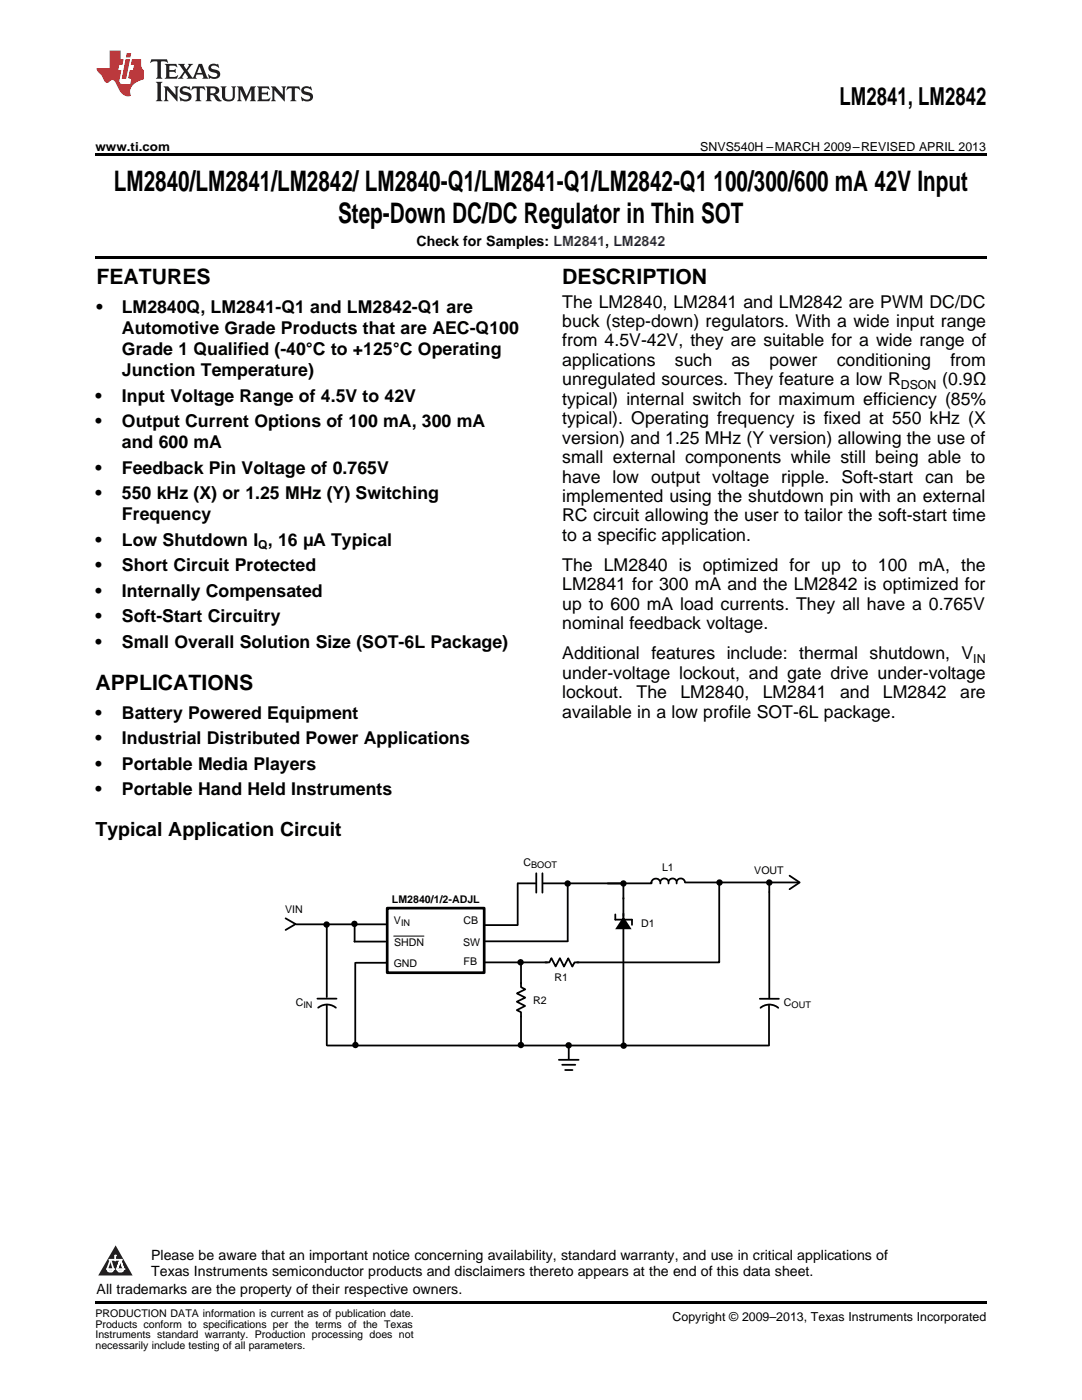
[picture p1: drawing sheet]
<svg xmlns="http://www.w3.org/2000/svg" width="216mm" height="279mm" viewBox="0 0 216 279" stroke-linecap="round" stroke-linejoin="round" font-family="sans-serif">
<defs><g id="words">
<g font-size="5.6">
<text x="22.7" y="38.1">LM2840/LM2841/LM2842/ LM2840-Q1/LM2841-Q1/LM2842-Q1</text>
<text x="142.4" y="38.1">100/300/600 mA 42V Input</text>
<text x="67.5" y="44.4">Step-Down DC/DC Regulator in Thin SOT</text>
</g>
<text font-size="4.9" x="167.5" y="21">LM2841, LM2842</text>
<g font-size="4.2">
<text x="19.2" y="56.7">FEATURES</text>
<text x="112.2" y="56.7">DESCRIPTION</text>
<text x="19" y="137.7">APPLICATIONS</text>
</g>
<text font-size="3.9" x="19" y="166.8">Typical Application Circuit</text>
<g font-size="3.5">
<text x="19.2" y="62.4">•</text>
<text x="24.3" y="62.4">LM2840Q, LM2841-Q1 and LM2842-Q1 are</text>
<text x="112.2" y="61.4">The LM2840, LM2841 and LM2842 are PWM DC/DC</text>
<text x="112.2" y="65.3">buck (step-down) regulators. With a wide input range</text>
<text x="24.3" y="66.6">Automotive Grade Products that are AEC-Q100</text>
<text x="24.3" y="70.8">Grade 1 Qualified (-40°C to +125°C Operating</text>
<text x="112.2" y="69.1">from 4.5V-42V, they are suitable for a wide range of</text>
<text x="24.3" y="75.1">Junction Temperature)</text>
<text x="112.2" y="73">applications</text>
<text x="112.2" y="76.9">unregulated sources. They feature a low R</text>
<text x="134.7" y="73">such</text>
<text x="146" y="73">as</text>
<text x="153.5" y="73">power</text>
<text x="167" y="73">conditioning</text>
<text x="188" y="76.9">(0.9Ω</text>
<text x="189.6" y="73">from</text>
<text x="19" y="80.2">•</text>
<text x="24.3" y="80.2">Input Voltage Range of 4.5V to 42V</text>
<text x="112.2" y="80.8">typical) internal switch for maximum efficiency (85%</text>
<text x="19" y="85.2">•</text>
<text x="24.3" y="85.2">Output Current Options of 100 mA, 300 mA</text>
<text x="24.3" y="89.5">and 600 mA</text>
<text x="112.2" y="84.7">typical). Operating frequency is fixed at 550 kHz (X</text>
<text x="112.2" y="88.5">version) and 1.25 MHz (Y version) allowing the use of</text>
<text x="19" y="94.5">•</text>
<text x="24.3" y="94.5">Feedback Pin Voltage of 0.765V</text>
<text x="112.2" y="92.4">small external components while still being able to</text>
<text x="19" y="99.6">•</text>
<text x="24.3" y="99.6">550 kHz (X) or 1.25 MHz (Y) Switching</text>
<text x="112.2" y="96.3">have low output voltage ripple. Soft-start can be</text>
<text x="112.2" y="100.2">implemented using the shutdown pin with an external</text>
<text x="24.3" y="103.9">Frequency</text>
<text x="112.2" y="104.1">RC circuit allowing the user to tailor the soft-start time</text>
<text x="112.2" y="107.9">to a specific application.</text>
<text x="19" y="108.9">•</text>
<text x="24.3" y="108.9">Low Shutdown I , 16 µA Typical</text>
<text x="112.2" y="113.9">The LM2840 is optimized for up to 100 mA, the</text>
<text x="19" y="114">•</text>
<text x="19" y="119.1">•</text>
<text x="24.3" y="114">Short Circuit Protected</text>
<text x="24.3" y="119.1">Internally Compensated</text>
<text x="112.2" y="117.8">LM2841 for 300 mA and the LM2842 is optimized for</text>
<text x="19" y="124.2">•</text>
<text x="24.3" y="124.2">Soft-Start Circuitry</text>
<text x="112.2" y="121.7">up to 600 mA load currents. They all have a 0.765V</text>
<text x="112.2" y="125.6">nominal feedback voltage.</text>
<text x="19" y="129.3">•</text>
<text x="24.3" y="129.3">Small Overall Solution Size (SOT-6L Package)</text>
<text x="112.2" y="131.6">Additional features include: thermal shutdown, V</text>
<text x="112.2" y="135.5">under-voltage lockout, and gate drive under-voltage</text>
<text x="19" y="143.4">•</text>
<text x="24.3" y="143.4">Battery Powered Equipment</text>
<text x="112.2" y="139.3">lockout.</text>
<text x="112.2" y="143.2">available in a low profile SOT-6L package.</text>
<text x="127" y="139.3">The</text>
<text x="135.8" y="139.3">LM2840,</text>
<text x="152.2" y="139.3">LM2841</text>
<text x="167.6" y="139.3">and</text>
<text x="176.2" y="139.3">LM2842</text>
<text x="191.6" y="139.3">are</text>
<text x="19" y="148.5">•</text>
<text x="24.3" y="148.5">Industrial Distributed Power Applications</text>
<text x="19" y="153.6">•</text>
<text x="24.3" y="153.6">Portable Media Players</text>
<text x="19" y="158.7">•</text>
<text x="24.3" y="158.7">Portable Hand Held Instruments</text>
</g>
<g font-size="2.8">
<text x="83.1" y="49">Check for Samples: LM2841, LM2842</text>
<text x="30.2" y="251.5">Please be aware that an important notice concerning availability, standard warranty, and use in critical applications of</text>
<text x="30.2" y="254.7">Texas Instruments semiconductor products and disclaimers thereto appears at the end of this data sheet.</text>
<text x="19.3" y="258.2">All trademarks are the property of their respective owners.</text>
</g>
<g font-size="2.5">
<text x="19" y="30.1">www.ti.com</text>
<text x="139.7" y="30.1">SNVS540H –MARCH 2009–REVISED APRIL 2013</text>
<text x="179.7" y="77.6">DSON</text>
<text x="51.5" y="109.6">Q</text>
<text x="194.2" y="132.3">IN</text>
<text x="134.2" y="263.6">Copyright © 2009–2013, Texas Instruments Incorporated</text>
</g>
<g font-size="2.1">
<text x="104.4" y="172.8">C</text>
<text x="132.1" y="173.8">L1</text>
<text x="150.5" y="174.5">VOUT</text>
<text x="56.9" y="182.2">VIN</text>
<text x="78.2" y="180.2">LM2840/1/2-ADJL</text>
<text x="78.6" y="184.3">V</text>
<text x="92.5" y="184.5">CB</text>
<text x="127.9" y="184.9">D1</text>
<text x="78.6" y="188.8">SHDN</text>
<text x="92.4" y="188.8">SW</text>
<text x="78.6" y="192.9">GND</text>
<text x="92.5" y="192.7">FB</text>
<text x="110.7" y="195.7">R1</text>
<text x="59" y="200.8">C</text>
<text x="106.4" y="200.3">R2</text>
<text x="156.4" y="200.8">C</text>
<text x="19" y="262.9">PRODUCTION DATA information is current as of publication date.</text>
<text x="19" y="265">Products conform to specifications per the terms of the Texas</text>
<text x="19" y="267.1">Instruments standard warranty. Production processing does not</text>
<text x="19" y="269.2">necessarily include testing of all parameters.</text>
</g>
<g font-size="1.8">
<text x="106" y="173.2">BOOT</text>
<text x="80" y="184.7">IN</text>
<text x="60.5" y="201.2">IN</text>
<text x="158" y="201.1">OUT</text>
</g>
<g font-size=".4" fill="#fff">
<text x="19" y="56.5">1</text>
<text x="19" y="258.2">2</text>
</g>
</g></defs>
<path d="M19 259.7h177.8v.5h-177.8z" fill="#000"/>
<path d="M23.1 248.5l3.4 6.1h-6.9z" fill="#231f20"/>
<path d="M21.4 253.3h1.2l-.3 .5h-.3a.55 .55 0 0 1-.6-.5z" fill-rule="evenodd" fill="#fff"/>
<path d="M21.4 253.3h1.2l-.3 .5h-.3a.55 .55 0 0 1-.6-.5z" fill="none" stroke="#231f20" stroke-width=".34"/>
<path d="M21.4 253.3l1.2 .1-.3 .4h-.5z" fill="none" stroke="#fff" stroke-width=".34"/>
<path d="M23 251.5h.1" fill="none" stroke="#fff" stroke-width=".34"/>
<path d="M23 250.6v.9z" fill="#fff"/>
<path d="M23 250.6v.9z" fill="none" stroke="#fff" stroke-width=".34"/>
<circle cx="23" cy="250.6" r=".17" fill="#fff"/>
<path d="M21.9 251.4h.1" fill="none" stroke="#fff" stroke-width=".34"/>
<path d="M21.9 251.4h2.3z" fill="#fff"/>
<path d="M21.9 251.4h2.3z" fill="none" stroke="#fff" stroke-width=".34"/>
<circle cx="24.2" cy="251.4" r=".17" fill="#fff"/>
<path d="M23.3 253.3h.1" fill="none" stroke="#fff" stroke-width=".34"/>
<path d="M24 251.4l-.7 1.9z" fill="#fff"/>
<path d="M24 251.4l-.7 1.9z" fill="none" stroke="#fff" stroke-width=".34"/>
<path d="M24 251.4l.7 1.9z" fill="#fff"/>
<path d="M24 251.4l.7 1.9z" fill="none" stroke="#fff" stroke-width=".34"/>
<path d="M24.6 253.3h.1" fill="none" stroke="#fff" stroke-width=".34"/>
<circle cx="21.4" cy="253.3" r=".17" fill="#fff"/>
<path d="M22.1 251.4l-.7 1.9z" fill="#fff"/>
<path d="M22.1 251.4l-.7 1.9z" fill="none" stroke="#fff" stroke-width=".34"/>
<path d="M22.1 251.4l.5 1.9z" fill="#fff"/>
<path d="M22.1 251.4l.5 1.9z" fill="none" stroke="#fff" stroke-width=".34"/>
<circle cx="22.6" cy="253.3" r=".17" fill="#fff"/>
<path d="M23.4 253.3h1.3a.65 .65 0 0 1-.7 .5 .65 .65 0 0 1-.6-.5z" fill-rule="evenodd" fill="#fff"/>
<path d="M23.4 253.3h1.3a.65 .65 0 0 1-.7 .5 .65 .65 0 0 1-.6-.5z" fill="none" stroke="#231f20" stroke-width=".34"/>
<path d="M23.4 253.3h1.3l-.4 .5h-.6z" fill="none" stroke="#fff" stroke-width=".34"/>
<path d="M23.3 253.3h.1" fill="none" stroke="#fff" stroke-width=".34"/>
<circle cx="24.7" cy="253.3" r=".17" fill="#fff"/>
<path d="M77.3 181.2h19.3v12.9h-19.3z" fill="none" stroke="#000" stroke-width=".54"/>
<g fill="none" stroke="#000" stroke-width=".36">
<path d="M103.3 176.3v8.2M103.3 176.3h3.6M107 174.3v3.9M108.2 174.3v3.9M113.1 176.3h.2v11.5M121.2 176.3h3.2v3.1M124.4 179.2v29.4M130 176.1v.2h-21.7M131.7 175.9l-.1-.2a.94 .94 0 0 0-1.3-.2l-.3 .3v.4M131.8 175.9v.4M131.8 175.8l.2-.2 .4-.3 .6 .1 .4 .4M133.4 175.9v.4"/>
<path d="M133.5 175.8l.1-.2 .5-.3 .5 .1 .4 .4M135 175.9v.4M135.1 175.8l.3-.4 .6-.1 .5 .3 .2 .5M136.8 176.1h16.7v23.1M143.5 176.1v15.8M153.5 176.1h5.7M157.5 174.8l2.1 1.3-2.1 1.4M57 183.3l2 1.1-2 1.2M59.1 184.5h17.9M63.3 199.3h3.8M65.2 184.4v14.6M70.7 187.9h6.2"/>
<path d="M70.8 184.6v3.3M70.9 192.1v16.1M77.2 191.9v.2h-6.2M96.7 184.6h6.6M96.7 192.1h12.5M96.9 187.9h16.4M104 196.2v.8l.8 .4-1.7 .9 1.7 .8-1.7 .8 1.7 .9-1.7 .8 .9 .4v.8M104 192.3v3.9M108.8 192.1h.8l.4-.9 .9 1.7 .8-1.7 .8 1.7 .9-1.7 .8 1.7 .4-.8h.9M122.8 182.5v1h3.3v1.1M143.5 191.9v.2h-28.3M151.6 199.3h3.8"/>
<path d="M63.5 201.1l.7-.4 .9-.2 1 .1 .9 .5M65.2 200.5v8.1M65.3 208.7h88M104 202.9v5.9M111.5 211.5h4M112.2 212.5h2.6M112.8 213.5h1.4M113.5 208.9v2.5M151.8 201.1l.9-.5 .7-.1 1 .1 .9 .5M153.4 200.6v8.1"/>
</g>
<path d="M78.6 186.8h6" fill="none" stroke="#000" stroke-width=".2"/>
<g fill="#000">
<path d="M124.4 182.9l1.6 2.5h-3.2z"/>
<circle cx="113.3" cy="176.3" r=".65"/>
<circle cx="124.4" cy="176.3" r=".63"/>
<circle cx="143.6" cy="176.1" r=".63"/>
<circle cx="153.5" cy="176.1" r=".64"/>
<circle cx="65.2" cy="184.5" r=".64"/>
<circle cx="70.7" cy="184.4" r=".64"/>
<circle cx="103.9" cy="192" r=".64"/>
<circle cx="70.9" cy="208.6" r=".64"/>
<circle cx="103.9" cy="208.6" r=".64"/>
<circle cx="113.5" cy="208.6" r=".63"/>
<circle cx="124.4" cy="208.7" r=".64"/>
</g>
<path d="M19 30.6h177.8v.5h-177.8zM19 51h177.8v.6h-177.8z" fill="#000"/>
<path d="M30.2 11.8l-.2 .8a1.31 1.31 0 0 1 1.4-.3v2.9l-.3 .5h1.3l-.3-.5v-2.7l.3-.3a1.09 1.09 0 0 1 1.1 .4l-.2-.8zM32.9 12.8l.3 .4v2l-.3 .5h2.4l.2-.7a1.48 1.48 0 0 1-1.7 .3v-1l1 .1 .2 .2v-.9l-.2 .3h-1v-.7l.2-.2a1.73 1.73 0 0 1 1.4 .3l-.2-.6zM35.5 12.8l1.2 1.4-.7 1-.5 .5h1.1l-.2-.3 .5-.9 .6 .9-.2 .3h2l-.3-.3 .2-.5h1.2l.2 .5-.2 .3h1.2l-.3-.4-1-2.5h-.6l-1.3 2.7-1-1.4 1.1-1.3h-1l.2 .2-.5 .9-.5-.9 .2-.2zM39.8 13.3l.5 1.3h-1zM41.9 12.9a.83 .83 0 0 0-.3 1 .83 .83 0 0 0 .8 .5l.8 .2 .2 .3a1 1 0 0 1-1 .5 1 1 0 0 1-.8-.6l.1 .9 .2-.1a1.65 1.65 0 0 0 2-.5 .89 .89 0 0 0-.8-1.2l-.8-.2-.2-.3a.91 .91 0 0 1 1.6 .2l-.2-.8h-.4a1.34 1.34 0 0 0-1.2 .1zM31.1 16.3l.3 .5v2.9l-.3 .5h1.3l-.3-.5v-2.9l.3-.5zM32.7 17.2l.2 .5v2l-.2 .5h.9l-.3-.5 .1-1.7 2 2.2v-2.5l.3-.5h-.9l.2 .3v1.4l-1.5-1.7zM36.2 17.4a.83 .83 0 0 0-.3 .9 .83 .83 0 0 0 .8 .6l.8 .2 .2 .3a1 1 0 0 1-1 .5 1 1 0 0 1-.8-.6l.1 .9 .2-.1a1.66 1.66 0 0 0 2-.5 .89 .89 0 0 0-.9-1.2l-.7-.2-.2-.3a.91 .91 0 0 1 1.6 .2l-.2-.9-.4 .1a1.36 1.36 0 0 0-1.2 .1zM38.4 17.2l-.2 .9a.61 .61 0 0 1 1.1-.3v1.9l-.4 .5h1.3l-.3-.5v-1.9l.2-.2a.81 .81 0 0 1 .8 .5l-.1-.9zM41 17.2l.3 .5v2l-.3 .5h1.3l-.3-.3v-.9a.72 .72 0 0 1 .9 .6 .85 .85 0 0 0 1.4 .5l-.5-.3-.5-.7-.3-.3a.78 .78 0 0 0 .7-.7 .78 .78 0 0 0-.7-.8zM42 17.7l.2-.1a.6 .6 0 0 1 .7 .1 .6 .6 0 0 1 .1 .7l-.2 .2h-.8zM44 17.2l.3 .3a3.4 3.4 0 0 0 .3 2.4 1.57 1.57 0 0 0 2.2-.3l.1-2.1 .2-.3h-1l.3 .5v1.5a.76 .76 0 0 1-.7 .7 .76 .76 0 0 1-.8-.7v-1.5l.3-.5zM47.3 17.2l.3 .5v2l-.3 .5h.9l-.2-.5v-1.8l1 2.3 1.1-2.3v1.8l-.2 .5h1.2l-.3-.5v-2l.3-.5h-1.1l-.8 2-.8-2zM51.3 17.2l.3 .5v2l-.3 .5h2.4l.2-.7a1.49 1.49 0 0 1-1.6 .3l-.1-1h1l.3 .3v-.9l-.3 .3h-1v-.7l.3-.2a1.73 1.73 0 0 1 1.4 .3l-.3-.7zM54.1 17.2l.3 .5v2l-.3 .5h1l-.4-.5 .1-1.7 2 2.2v-2.5l.3-.5h-.9l.2 .3v1.4l-1.5-1.7zM57.4 17.2l-.2 .9a.8 .8 0 0 1 1-.5v2.1l-.3 .5h1.3l-.4-.5v-1.9l.2-.2a.81 .81 0 0 1 .9 .5l-.2-.9zM60.4 17.4a.83 .83 0 0 0-.3 .9 .83 .83 0 0 0 .8 .6l.8 .2 .2 .3a1 1 0 0 1-1 .5 1 1 0 0 1-.8-.6l.2 .9 .1-.1a1.66 1.66 0 0 0 2-.5 .89 .89 0 0 0-.8-1.2l-.8-.2-.2-.3a.91 .91 0 0 1 1.6 .2l-.2-.9-.3 .1a1.35 1.35 0 0 0-1.3 .1z" fill="#231f20"/>
<path d="M21.9 10.1v3.5h-2.6a2.13 2.13 0 0 0 .9 1.4l.4 .6a.94 .94 0 0 0 1.1 .9 .75 .75 0 0 1 .6-.5 .75 .75 0 0 1 .7 .4l.5 1a2.1 2.1 0 0 0 2.6 1.7 2.2 2.2 0 0 1 1.7-3l.9-.3v-1.8a1.16 1.16 0 0 1-.5-1v-1.2h-1.9l-.2 1.2h.7l-.3 1h-.6l-.3 1.3v.3l.6 .1-.2 1.1h-.9a.93 .93 0 0 1-1.3-.8l.4-2h-.6l.2-1h.6l.3-1.2h-.6v-1.7zM25.1 11.8l-.8 3.9h.9l.7-3.9zM25.3 10.6l-.2 .9h.9l.2-.9z" fill="#ee1d23"/>
<use href="#words"/>
</svg>
